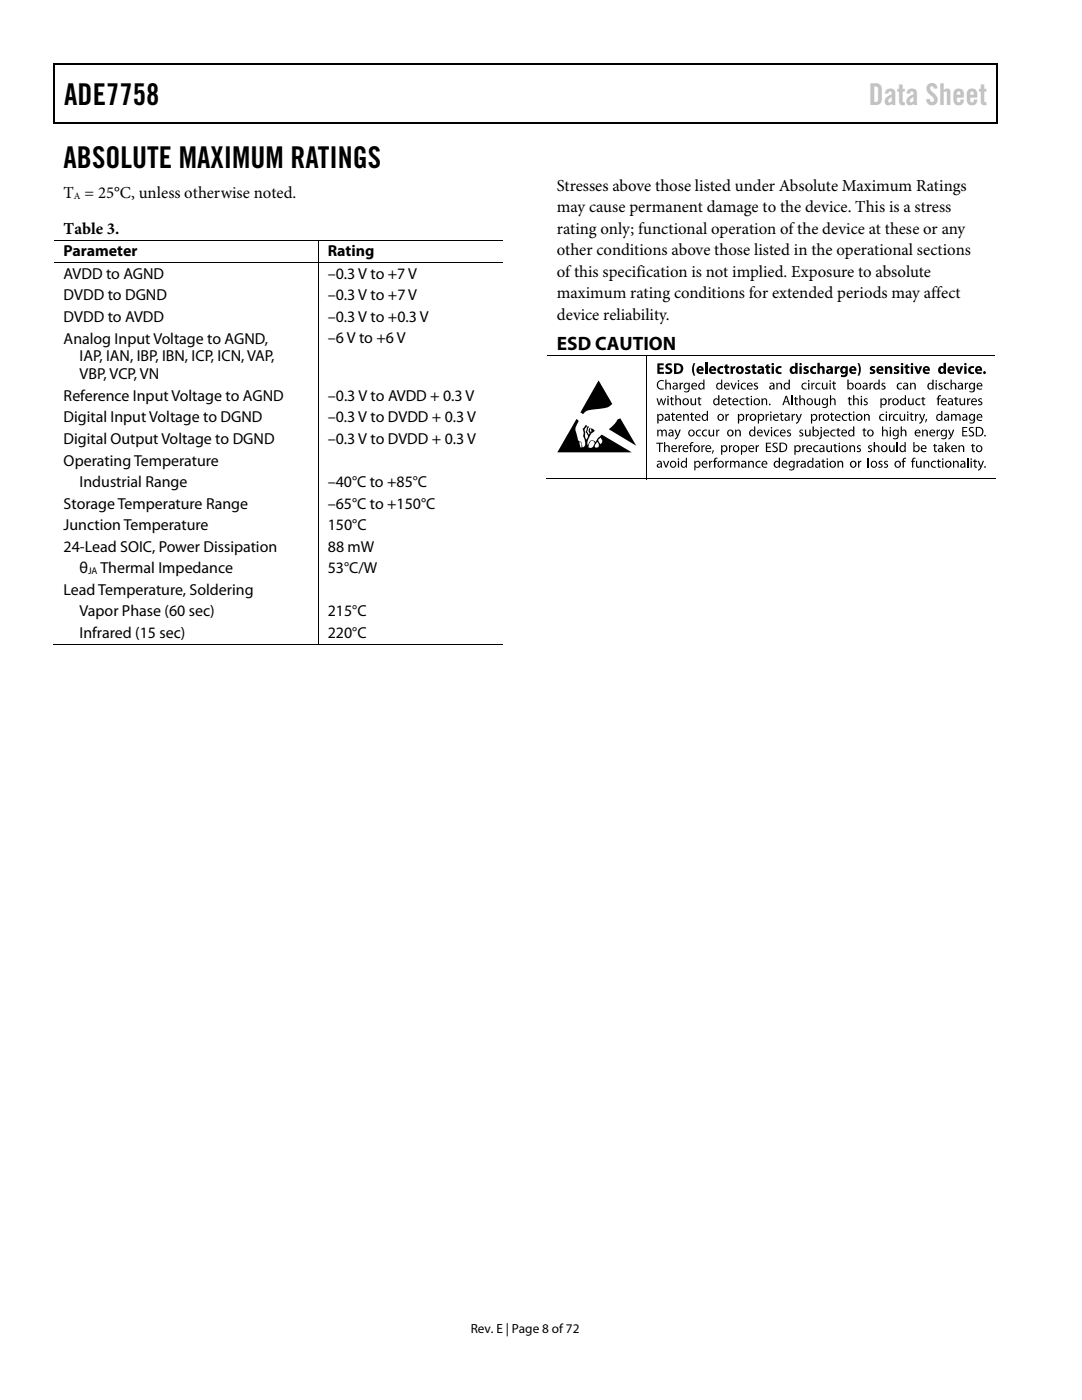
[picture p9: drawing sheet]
<svg xmlns="http://www.w3.org/2000/svg" width="216mm" height="279mm" viewBox="0 0 216 279" stroke-linecap="round" stroke-linejoin="round" font-family="sans-serif">
<defs><g id="words">
<g font-size="6">
<text x="12.8" y="21">ADE7758</text>
<text x="12.7" y="33.6">ABSOLUTE MAXIMUM RATINGS</text>
</g>
<text font-size="6" fill="#c0c0c0" x="173.3" y="21">Data Sheet</text>
<text font-size="3.9" x="111.1" y="69.9">ESD CAUTION</text>
<g font-size="3.3">
<text x="12.7" y="39.5">T = 25°C, unless otherwise noted.</text>
<text x="111.1" y="38.1">Stresses above those listed under Absolute Maximum Ratings</text>
<text x="12.7" y="46.6">Table 3.</text>
<text x="111.1" y="42.4">may cause permanent damage to the device. This is a stress</text>
<text x="111.1" y="46.7">rating only; functional operation of the device at these or any</text>
<text x="111.1" y="50.9">other conditions above those listed in the operational sections</text>
<text x="111.1" y="55.2">of this specification is not implied. Exposure to absolute</text>
<text x="111.1" y="59.5">maximum rating conditions for extended periods may affect</text>
<text x="111.1" y="63.8">device reliability.</text>
</g>
<g font-size="3.2">
<text x="12.7" y="51.2">Parameter</text>
<text x="65.4" y="51.2">Rating</text>
<text x="12.7" y="55.6">AVDD to AGND</text>
<text x="12.7" y="59.9">DVDD to DGND</text>
<text x="65.4" y="55.6">–0.3 V to +7 V</text>
<text x="65.4" y="59.9">–0.3 V to +7 V</text>
<text x="12.7" y="64.2">DVDD to AVDD</text>
<text x="65.4" y="64.2">–0.3 V to +0.3 V</text>
<text x="12.7" y="68.6">Analog Input Voltage to AGND,</text>
<text x="65.4" y="68.5">–6 V to +6 V</text>
<text x="15.9" y="72.1">IAP, IAN, IBP, IBN, ICP, ICN, VAP,</text>
<text x="15.9" y="75.7">VBP, VCP, VN</text>
<text x="12.7" y="80">Reference Input Voltage to AGND</text>
<text x="65.4" y="80">–0.3 V to AVDD + 0.3 V</text>
<text x="12.7" y="84.3">Digital Input Voltage to DGND</text>
<text x="12.7" y="88.6">Digital Output Voltage to DGND</text>
<text x="65.4" y="88.6">–0.3 V to DVDD + 0.3 V</text>
<text x="65.4" y="84.3">–0.3 V to DVDD + 0.3 V</text>
<text x="12.7" y="92.9">Operating Temperature</text>
<text x="12.7" y="101.5">Storage Temperature Range</text>
<text x="15.9" y="97.2">Industrial Range</text>
<text x="65.4" y="97.2">–40°C to +85°C</text>
<text x="65.4" y="101.5">–65°C to +150°C</text>
<text x="12.7" y="105.8">Junction Temperature</text>
<text x="65.4" y="105.8">150°C</text>
<text x="12.7" y="110.1">24-Lead SOIC, Power Dissipation</text>
<text x="65.4" y="110.1">88 mW</text>
<text x="12.7" y="118.7">Lead Temperature, Soldering</text>
<text x="15.9" y="114.4">θ</text>
<text x="20" y="114.4">Thermal Impedance</text>
<text x="65.4" y="114.4">53°C/W</text>
<text x="15.9" y="123">Vapor Phase (60 sec)</text>
<text x="65.4" y="123">215°C</text>
<text x="15.9" y="127.3">Infrared (15 sec)</text>
<text x="65.4" y="127.3">220°C</text>
</g>
<text font-size="2.6" x="93.9" y="266">Rev. E | Page 8 of 72</text>
<g font-size="1.9">
<text x="14.8" y="39.7">A</text>
<text x="17.6" y="114.6">JA</text>
</g>
</g></defs>
<g fill="#000">
<path d="M10.7 12.7h.2v1h-.2zM198.9 12.7h.2v1h-.2zM198.9 12.7h.2v.3h-.2zM133.2 24.4h.3v.3h-.3zM198.9 24.4h.2v.3h-.2zM131 79.5h.3l.2 1.1 .4-1.1h.2l.3 1.1 .3-1.1h.2l-.4 1.4h-.2l-.3-1.1-.4 1.1h-.2zM131.2 72.5h1.2v.4h-.8v.4h.8v.4h-.8v.5h.9v.4h-1.3zM131.3 76.1l.7-.3 .5 .1-.1 .2a.76 .76 0 0 0-1.1 .7 .76 .76 0 0 0 1.1 .7l.1 .2a.98 .98 0 0 1-1.3-.3 .98 .98 0 0 1 .1-1.3zM132.8 75.8h.2v.8l.3-.2h.3a1.49 1.49 0 0 1 .3 1.3h-.3v-.9a.33 .33 0 0 0-.4-.2 .33 .33 0 0 0-.2 .3v.8h-.2zM133 72.7l.5-.2 .6 .1-.1 .4h-.7l.1 .3a.72 .72 0 0 1 .7 .9 .72 .72 0 0 1-1 .4l-.4-.1 .1-.4 .5 .2 .4-.3-.4-.3a.62 .62 0 0 1-.5-.4 .62 .62 0 0 1 .2-.6zM133.9 79.3l.2-.1v.3h.4v.2h-.4v.9l.4 .1v.2h-.4l-.2-.3v-.9h-.2v-.2h.2zM134.7 78.9h.3v.8l.3-.2h.3a1.43 1.43 0 0 1 .3 1.4h-.3v-1l-.3-.2-.3 .3v.9h-.3z"/>
<path d="M135.6 76.4h.2v.3l.5-.3v.2h-.3l-.1 .3v.8h-.3zM138.4 72.5h.3a2.78 2.78 0 0 0 0 2.5h-.2a2.29 2.29 0 0 1-.1-2.5zM139.4 79.3l.2-.1v.3h.3v.2h-.3v.9l.3 .1v.2h-.3l-.2-.3v-.9h-.2zM140.7 72.4h.5v2.2h-.5zM143.3 73.3l.3-.2h.6h.1v.4a.44 .44 0 0 0-.7 .4 .44 .44 0 0 0 .7 .3v.4a.82 .82 0 0 1-1-.2 .82 .82 0 0 1 0-1.1zM144.7 72.8l.5-.1v.4h.3v.3h-.3v.8h.3v.4a.51 .51 0 0 1-.6 0 .51 .51 0 0 1-.2-.5v-.7h-.2v-.3h.2zM145.4 79.3l.2-.1v.3h.4v.2h-.4l.1 .9 .2 .1v.2h-.3l-.2-.3v-.9h-.2v-.2h.2zM145.8 73.1h.4v.3l.3-.3h.2v.4h-.3l-.1 .2v.9h-.5zM145.8 76.4h.2l.4 1.1 .3-1.1h.3l-.5 1.3h-.2zM148.8 73.2l.5-.2 .4 .2-.1 .3-.4-.1v.2a.56 .56 0 0 1 .6 .7 .56 .56 0 0 1-.9 .3l-.3-.1 .1-.3 .6 .1v-.2l-.2-.1a.47 .47 0 0 1-.4-.3 .47 .47 0 0 1 .1-.5zM148 76.6l.5-.2h.3v.2a.51 .51 0 0 0-.8 .5 .51 .51 0 0 0 .8 .4v.2a.71 .71 0 0 1-.9-.2 .71 .71 0 0 1 .1-.9zM148.9 79.3l.3-.1v.3h.3v.2h-.3v.9l.3 .1-.1 .2h-.3l-.1-.3-.1-.9h-.2v-.2h.2z"/>
<path d="M150.5 76.6l.4-.2 .3 .1v.1h-.5v.3h.2a.41 .41 0 0 1 .4 .4 .41 .41 0 0 1-.3 .4h-.6l.1-.2h.5v-.2l-.2-.1a.41 .41 0 0 1-.3-.6zM150.1 72.8l.5-.1v.4h.3v.3h-.3v.8h.3v.4a.51 .51 0 0 1-.5 0 .51 .51 0 0 1-.3-.5v-.7h-.2v-.3h.2zM151.9 79.5h.3v.2l.1-.1a.47 .47 0 0 1 .7 .1l.1 1.2h-.3l-.1-1.2a.35 .35 0 0 0-.5 .4v.8h-.2zM152.9 72.8l.5-.1v.4h.3v.3h-.3v.8h.3v.4a.5 .5 0 0 1-.6 0 .5 .5 0 0 1-.2-.5v-.7h-.2v-.3h.2zM154.9 76.4h.2v.2l.1-.1a.5 .5 0 0 1 .8 .1l.1 1.1h-.3v-.9l-.3-.2-.3 .2v.9h-.3zM154.9 73.3l.3-.2h.6h.2l-.1 .4a.45 .45 0 0 0-.7 .3 .45 .45 0 0 0 .7 .4l.1 .4a.82 .82 0 0 1-1.1-.2 .82 .82 0 0 1 0-1.1zM158.6 79.3l.3-.1v.3h.3v.2h-.3v.9l.3 .1v.2h-.4l-.1-.3-.1-.9h-.2v-.2h.2zM159.5 78.9h.2v.8l.3-.2h.4a1.5 1.5 0 0 1 .2 1.4h-.2v-1l-.3-.2-.4 .2v1h-.2zM160.5 73.2l.4-.2 .5 .2-.1 .3-.5-.1v.2a.56 .56 0 0 1 .6 .7 .56 .56 0 0 1-.8 .3l-.3-.1 .1-.3 .5 .1v-.2l-.2-.1a.47 .47 0 0 1-.4-.3 .47 .47 0 0 1 .2-.5zM160.1 76.6l.5-.2h.4l-.1 .2a.51 .51 0 0 0-.8 .5 .51 .51 0 0 0 .8 .4l.1 .2a.7 .7 0 0 1-1-.2 .7 .7 0 0 1 .1-.9zM161.9 76.4h.2v.3l.4-.3v.2h-.2l-.2 .3v.8h-.2zM161.8 73.3l.3-.2h.6h.2l-.1 .4a.45 .45 0 0 0-.7 .3 .45 .45 0 0 0 .7 .4l.1 .4a.82 .82 0 0 1-1.1-.2 .82 .82 0 0 1 0-1.1z"/>
<path d="M163.1 72.4h.5v.9a.55 .55 0 0 1 .6-.2 .55 .55 0 0 1 .3 .6v.9h-.4v-1l-.2-.2-.3 .3v.9h-.5zM162.9 76.6l.5-.2h.3v.2a.5 .5 0 0 0-.8 .5 .5 .5 0 0 0 .8 .4v.2a.7 .7 0 0 1-.9-.2 .7 .7 0 0 1 .1-.9zM164 76.4h.2l.1 1 .2 .2 .4-.3v-.9h.2v1.3h-.2v-.2l-.1 .1a.46 .46 0 0 1-.7-.1zM165.6 78.9h.2v.8l.3-.2h.4a1.56 1.56 0 0 1 .2 1.4h-.2v-1a.33 .33 0 0 0-.4-.2 .33 .33 0 0 0-.3 .4v.8h-.2zM166 76.4h.2v-.2l.3-.1v.3h.3v.2h-.3v.9l.3 .1v.1h-.5l-.1-1.1h-.2zM166.6 73.1h.4v.3l.2-.3h.3v.4h-.3l-.2 .3v.8h-.4zM169.4 79.3l.2-.1v.3h.4v.2h-.4v.9l.3 .1v.2h-.3l-.2-.3v-.9h-.2zM170.2 78.9h.3v.8l.3-.2h.3a1.53 1.53 0 0 1 .3 1.4h-.3v-1l-.3-.2-.3 .2v1h-.3zM171.1 72.5h.3a2.29 2.29 0 0 1 0 2.5h-.3a2.78 2.78 0 0 0 0-2.5zM173.5 76.4h.2v.3l.5-.3v.2h-.3l-.1 .3-.1 .8h-.2zM173.7 73.2l.5-.2 .4 .2-.1 .3-.5-.1v.2a.54 .54 0 0 1 .7 .6 .54 .54 0 0 1-.7 .5l-.5-.2 .1-.3 .4 .1 .2-.1-.5-.3a.43 .43 0 0 1 0-.7zM175.9 76.6l.4-.2 .4 .1-.1 .1h-.4v.3h.2a.41 .41 0 0 1 .3 .4 .41 .41 0 0 1-.2 .4h-.6v-.2h.5v-.2l-.2-.1a.41 .41 0 0 1-.3-.6z"/>
<path d="M176.6 73.1h.4v.2l.1-.1a.56 .56 0 0 1 .7-.1 .56 .56 0 0 1 .2 .6v.9h-.5v-1l-.2-.2-.2 .3v.9h-.5zM177.2 79.5h.2l.1 .3 .4-.3v.2l-.2 .1-.2 .3v.8h-.3zM178.5 73.2l.5-.2 .4 .2-.1 .3-.5-.1 .1 .2a.54 .54 0 0 1 .6 .6 .54 .54 0 0 1-.7 .5l-.5-.2 .1-.3 .4 .1 .2-.1-.5-.3a.43 .43 0 0 1 0-.7zM179.1 76.6l.6-.2h.3l-.1 .2a.5 .5 0 0 0-.7 .5 .5 .5 0 0 0 .7 .4l.1 .2a.7 .7 0 0 1-.9-.2 .7 .7 0 0 1 0-.9zM180.7 72.8l.4-.1v.4h.4v.3h-.4l.1 .8h.3v.4a.5 .5 0 0 1-.6 0 .5 .5 0 0 1-.2-.5v-.7h-.2v-.3h.2zM181.6 76.4h.2v.2l.1-.1a.49 .49 0 0 1 .7 .1l.1 1.1h-.2v-.9l-.3-.2-.4 .3v.8h-.2zM182.4 73.1h.5l.3 1.1 .3-1.1h.5l-.5 1.5h-.5zM184 79.3l.3-.1v.3h.3v.2h-.3v.9l.3 .1v.2h-.4l-.1-.3-.1-.9h-.2v-.2h.2zM187.3 76.6l.4-.2 .4 .1-.1 .1h-.4v.3h.2a.42 .42 0 0 1 .3 .4 .42 .42 0 0 1-.2 .4h-.7l.1-.2h.5v-.2l-.2-.1a.41 .41 0 0 1-.3-.6zM188.5 76.6l.5-.2h.4l-.1 .2a.5 .5 0 0 0-.7 .5 .5 .5 0 0 0 .7 .4l.1 .2a.71 .71 0 0 1-1-.2 .71 .71 0 0 1 .1-.9zM189.7 75.8h.2v.8a.5 .5 0 0 1 .8 0l.1 1.1h-.3v-.9l-.3-.2-.3 .3v.8h-.2zM190.6 79.3l.3-.1v.3h.3v.2h-.3v.9l.3 .1v.2h-.4l-.2-.3v-.9h-.2v-.2h.2z"/>
<path d="M190.6 73.1h.5l.3 1.1 .3-1.1h.5l-.6 1.5h-.4zM192.5 76.4h.2v.3l.5-.3v.2h-.3l-.1 .3v.8h-.3zM193 79.5h.2v.3l.4-.3v.2l-.2 .1-.2 .3v.8h-.2zM193.4 73.3l.2-.2h.6h.2l-.1 .4a.44 .44 0 0 0-.6 .3 .44 .44 0 0 0 .6 .4l.1 .4a.82 .82 0 0 1-1.1-.2 .82 .82 0 0 1 .1-1.1zM119.4 76l2.8 4.6-.3 .2a3.8 3.8 0 0 1-2.7 .8l-.7 .1a2.2 2.2 0 0 0-2.1 1l-.6-.4zM123.1 83.8l.7-.3 3.1 5.5-5.4-3.3 1.1-1.1zM131.1 85.7h.3v.3a.47 .47 0 0 1 .8 0l.4-.3 .4 .2 .1 1.2h-.3v-1l-.3-.2-.3 .3v.9h-.2l-.1-1-.2-.2-.3 .2v1h-.3zM131 88.3h1.3v.3h-.6v1.6h-.2v-1.6h-.5zM132.5 88.2h.2v.9a.5 .5 0 0 1 .9 0v1.1h-.2v-1l-.3-.2-.4 .3v.9h-.2zM132.3 92h.2l.4 1.1 .4-1.1h.3l-.6 1.3h-.2zM134.1 82.4l.2-.1v.3h.4v.2h-.4l.1 .9 .3 .1-.1 .2h-.3l-.2-.2v-1h-.2v-.2h.2zM134.6 85.7h.3l.3 1.1 .4-1.1h.2l-.2 .6a2.25 2.25 0 0 1-.9 1.4v-.2l.4-.5z"/>
<path d="M135.4 88.9h.2v.2l.5-.3v.3h-.3l-.1 .3v.8h-.3zM136.3 82.6h.2v.3l.1-.2a.48 .48 0 0 1 .8 .1l.1 1.2h-.3v-1l-.3-.2-.3 .3-.1 .9h-.2zM137.8 88.3l.6-.1-.1 .3-.3 .1-.1 .3h.4v.1h-.4v1.2h-.2v-1.2h-.2v-.1h.2zM137.9 82.4l.2-.1v.3h.4v.2h-.4l.1 .9 .3 .1v.2h-.4l-.2-.2v-1h-.2v-.2h.2zM137.8 79.5h.2l.1 1 .2 .2 .3-.2 .1-1h.2v1.4h-.2v-.3l-.1 .1a.45 .45 0 0 1-.8 0zM139 85.9l.6-.2 .3 .1-.1 .2a.51 .51 0 0 0-.7 .4 .51 .51 0 0 0 .7 .5l.1 .1a.7 .7 0 0 1-1-.1 .7 .7 0 0 1 .1-1zM139.9 88.9h.2l.1 .2 .4-.3v.3h-.2l-.2 .3v.8h-.2zM140.2 85.9l.6-.2 .3 .1v.2a.51 .51 0 0 0-.8 .4 .51 .51 0 0 0 .8 .5v.1a.71 .71 0 0 1-.9-.1 .71 .71 0 0 1 0-1zM141.5 92h.2v.3l.4-.4v.3h-.2l-.2 .3v.8h-.2zM142.2 89.9h.3l-.3 .6-.2 .1zM142.6 91.5l.6-.1v.2h-.4v.1l-.1 .3h.3v.2h-.3v1.1h-.2v-1.1h-.2v-.2h.2zM141.4 85.7h.2l.1 1 .2 .2 .3-.2 .1-1h.2v1.4h-.2v-.2l-.1 .1a.48 .48 0 0 1-.8-.1z"/>
<path d="M142.9 85.7h.2v.3l.5-.3v.3h-.3l-.1 .3v.8h-.3zM144.7 92h.2l.1 .3 .2-.3 .2-.1v.3h-.2l-.2 .3v.8h-.3zM144.7 82.6h.2l.1 .3 .4-.3v.2l-.2 .1-.2 .3v.8h-.2zM145.4 88.9h.2l.1 .2 .4-.3v.3h-.2l-.2 .3v.8h-.2zM145.6 92h.3v.2l.2-.2h.4l.2 .2 .3-.2h.3l.3 .5v.8h-.3v-1l-.3-.1-.3 .2v.9h-.2v-1a.3 .3 0 0 0-.4-.1 .3 .3 0 0 0-.2 .3v.8h-.2zM146.7 85.7h.2v.3l.1-.1a.51 .51 0 0 1 .7 0l.1 1.2h-.2l-.1-1-.2-.2-.4 .3v.9h-.2zM147.7 79.7l.5-.2h.4l-.1 .2a.5 .5 0 0 0-.7 .5 .5 .5 0 0 0 .7 .4l.1 .2a.7 .7 0 0 1-1-.2 .7 .7 0 0 1 .1-.9zM148.8 82.6h.2v.3l.2-.3h.3v.2l-.3 .1-.1 .3v.8h-.3zM149.3 92h.2v.2l.1-.1a.47 .47 0 0 1 .8 .1v1.1h-.2v-.7a.34 .34 0 0 0-.3-.4 .34 .34 0 0 0-.4 .3v.8h-.2zM150.8 88.9h.2v.2l.4-.3v.3h-.2l-.2 .3v.8h-.2zM150.9 92.2l.5-.3 .4 .1-.1 .2a.5 .5 0 0 0-.7 .5 .5 .5 0 0 0 .7 .4l.1 .2a.7 .7 0 0 1-1-.2 .7 .7 0 0 1 .1-.9zM152.4 85.7h.2l.4 1.1 .4-1.1h.2l-.5 1.4h-.3z"/>
<path d="M152.8 82.6h.2v.3l.4-.3v.2l-.2 .1-.2 .2v.9h-.2zM153.5 80.6h.2v.2h-.2zM152.8 88.3h1v.2h-.7v.6h.7v.2h-.7v.7h.8v.2h-1.1zM154.2 88.6a.82 .82 0 0 1 1-.2l-.1 .2-.2-.1a.4 .4 0 0 0-.5 .3l.1 .2a.64 .64 0 0 1 .7 .9 .64 .64 0 0 1-1.1 .2l.1-.2a.41 .41 0 0 0 .5 .1 .41 .41 0 0 0 .1-.5l-.2-.1a.55 .55 0 0 1-.4-.8zM154.6 85.9l.5-.2 .3 .1v.2a.5 .5 0 0 0-.8 .4 .5 .5 0 0 0 .8 .5v.1a.71 .71 0 0 1-.9-.1 .71 .71 0 0 1 .1-1zM155.6 82.6h.2v-.2l.2-.1v.3h.4v.2h-.4l.1 .9 .2 .1v.2l-.4-.1-.1-1.1h-.2zM157.1 85.9l.4-.2 .3 .1v.2l-.5-.1v.3a.47 .47 0 0 1 .6 .6 .47 .47 0 0 1-.7 .3l-.2-.1 .1-.2 .3 .1 .2-.2-.2-.2a.41 .41 0 0 1-.3-.6zM157.9 78.9h.3v2h-.3zM158 82.6h.2v.3l.4-.3v.2l-.2 .1-.2 .2v.9h-.2zM158.9 92h.3v.3l.2-.3 .2-.1v.3h-.2l-.2 .4v.7h-.3zM158.8 82.6h.2l.4 1.1 .3-1.1h.3l-.2 .6a2.12 2.12 0 0 1-.9 1.4l-.1-.2a.44 .44 0 0 0 .5-.5zM159.5 85.9l.4-.2 .4 .1-.1 .2-.4-.1v.3l.2 .1a.41 .41 0 0 1 .3 .3 .41 .41 0 0 1-.2 .5l-.7-.1 .1-.2 .5 .1v-.3l-.2-.1a.41 .41 0 0 1-.3-.6z"/>
<path d="M160.1 88.9h.2v.2l.4-.3v.3h-.2l-.2 .3v.8h-.2zM160.6 85.7h.3v1l.3 .2 .3-.3v-.9h.3v1.4h-.3v-.2l-.1 .1a.48 .48 0 0 1-.7-.1zM162.4 89l.6-.2 .3 .1-.1 .2a.51 .51 0 0 0-.7 .5 .51 .51 0 0 0 .8 .4v.1a.71 .71 0 0 1-.9-.1 .71 .71 0 0 1 0-1zM163.4 82.6h.2v.3l.4-.3v.2l-.2 .1-.2 .2v.9h-.2zM162.5 79.5h.3v1l.3 .2 .3-.3v-.9h.2l.1 1.4h-.3v-.3l-.1 .1a.45 .45 0 0 1-.7 0zM164.1 91.7h.2v.3h.4v.2h-.4l.1 .9 .3 .1-.1 .2-.3-.1-.2-.2v-.9h-.2v-.2h.2zM164.9 88.9h.2l.1 .9 .2 .2 .4-.2v-.9h.2v1.3h-.2v-.2l-.1 .1a.45 .45 0 0 1-.7-.1zM165.8 82.4l.3-.1v.3h.3v.2h-.3v.9l.3 .1v.2h-.4l-.2-.2v-1h-.2v-.2h.2zM165.9 85.9l.5-.2 .3 .1v.2a.51 .51 0 0 0-.8 .4 .51 .51 0 0 0 .8 .5v.1a.71 .71 0 0 1-.9-.1 .71 .71 0 0 1 .1-1zM166.5 88.6h.2v.3h.4v.1h-.4l.1 1h.2v.2h-.3l-.2-.2v-1h-.2zM167.1 92h.2v.2l.1-.1a.47 .47 0 0 1 .8 .1l.1 1.1h-.3v-.9l-.3-.2-.3 .3v.8h-.3zM167.1 85.5l.2-.1v.3h.4v.2h-.4l.1 .9 .3 .1-.1 .2h-.3l-.2-.2v-1h-.2v-.2h.2z"/>
<path d="M168.2 82.8l.5-.2 .3 .1v.2a.51 .51 0 0 0-.8 .4 .51 .51 0 0 0 .8 .5v.1a.71 .71 0 0 1-.9-.2 .71 .71 0 0 1 .1-.9zM169.5 88.9h.2v.2l.1-.1a.47 .47 0 0 1 .7 .1l.1 1.1h-.2l-.1-1.1a.34 .34 0 0 0-.5 .3v.8h-.3zM169.4 82.4l.2-.1v.3h.4v.2h-.4v.7l.1 .2 .2 .1v.2h-.3l-.2-.2v-1h-.2v-.2h.2zM171 89l.4-.2 .3 .1v.2h-.4v.2a.47 .47 0 0 1 .5 .6 .47 .47 0 0 1-.7 .3l-.2-.1 .1-.1h.3l.3-.1-.3-.3a.4 .4 0 0 1-.3-.6zM171.2 92h.2v.3l.2-.3 .3-.1v.3h-.3l-.1 .3-.1 .8h-.2zM172.4 79.7l.4-.2 .3 .1v.1h-.5v.3l.2 .1a.41 .41 0 0 1 .4 .3 .41 .41 0 0 1-.3 .4h-.6l.1-.2h.5v-.2l-.2-.1a.41 .41 0 0 1-.3-.6zM172.4 82.6h.2v.3l.1-.2a.48 .48 0 0 1 .8 .1v1.2h-.2v-1l-.3-.2-.4 .3v.9h-.2zM172.3 85.5l.2-.1v.3h.4v.2h-.4l.1 .9 .2 .1v.2h-.3l-.2-.2v-1h-.2v-.2h.2zM173.2 91.4h.2v1.9h-.2zM173.3 89l.4-.2 .3 .1-.1 .2h-.4v.2a.47 .47 0 0 1 .5 .6 .47 .47 0 0 1-.7 .3l-.1-.1v-.1h.3l.3-.1-.2-.3a.4 .4 0 0 1-.3-.6zM174.3 88.2h.3v.9l.3-.2h.3a1.56 1.56 0 0 1 .3 1.3h-.3v-1l-.3-.2-.3 .3v.9h-.3zM175.3 92.2l.4-.3 .4 .1-.1 .2h-.4v.3a.48 .48 0 0 1 .5 .5 .48 .48 0 0 1-.7 .3h-.2l.1-.2a.38 .38 0 0 0 .6-.1l-.6-.5z"/>
<path d="M176 85.1h.2v.9a.51 .51 0 0 1 .9-.1v1.2h-.2v-1l-.3-.2-.3 .3-.1 .9h-.2zM176.4 92.2l.4-.3 .4 .1-.1 .2h-.4v.3h.2a.41 .41 0 0 1 .3 .4 .41 .41 0 0 1-.2 .4h-.5h-.2l.1-.2a.38 .38 0 0 0 .6-.1l-.6-.5zM175.6 82.8l.5-.2 .3 .1v.2a.5 .5 0 0 0-.7 .4 .5 .5 0 0 0 .7 .5v.1a.7 .7 0 0 1-.9-.2 .7 .7 0 0 1 .1-.9zM177.4 82.6h.2v.3l.2-.3h.3v.2l-.3 .1-.2 .2v.9h-.2zM177.4 88.9h.2l.1 .9 .2 .2 .4-.2v-.9h.2v1.3h-.2v-.2l-.1 .1a.46 .46 0 0 1-.7-.1zM178.9 88.2h.3v2h-.3zM178.4 82.8l.5-.2 .3 .1v.2a.51 .51 0 0 0-.8 .4 .51 .51 0 0 0 .8 .5v.1a.71 .71 0 0 1-.9-.2 .71 .71 0 0 1 .1-.9zM179.7 85.1h.3v.9l.3-.3 .3 .1a1.42 1.42 0 0 1 .3 1.3h-.3v-1l-.3-.2-.3 .3v.9h-.3zM180.3 91.5l.5-.1v.2h-.3l-.1 .1v.3h.3v.2h-.3v1.1h-.3v-1.1h-.2v-.2h.2zM179.5 82.6h.2l.1 1a.33 .33 0 0 0 .3 .2 .33 .33 0 0 0 .3-.4v-.8h.2v1.4h-.2v-.2l-.1 .1a.47 .47 0 0 1-.7-.1zM181.7 82.4l.2-.1v.3h.4v.2h-.4l.1 .9 .3 .1v.2h-.4l-.2-.2v-1h-.2zM182.1 91.5l.6-.1-.1 .2h-.3l-.1 .1v.3h.3v.2h-.3v1.1h-.2v-1.1h-.2v-.2h.2z"/>
<path d="M181.2 79.5h.2l.1 1 .2 .2 .4-.3v-.9h.2v1.4h-.2v-.3l-.1 .1a.45 .45 0 0 1-.7 0zM182.6 82.6h.2v.3l.4-.3v.2l-.2 .1-.2 .2v.9h-.2zM183.4 82.6h.2l.4 1.1 .4-1.1h.2l-.2 .6a2.12 2.12 0 0 1-.9 1.4l-.1-.2a.44 .44 0 0 0 .5-.5zM182.8 79.7l.5-.2h.4l-.1 .2a.51 .51 0 0 0-.7 .5 .51 .51 0 0 0 .7 .4l.1 .2a.7 .7 0 0 1-1-.2 .7 .7 0 0 1 .1-.9zM182.8 92h.2v.9l.3 .3 .3-.3v-.9h.3v1.3h-.2v-.2l-.1 .1a.45 .45 0 0 1-.8-.1zM184 85.7h.2v.3l.1-.1a.5 .5 0 0 1 .8 0v1.2h-.2l-.1-1-.2-.2-.4 .3v.9h-.2zM184.3 92h.2v.2l.1-.1a.47 .47 0 0 1 .7 .1l.1 1.1h-.2v-.9l-.3-.2-.4 .2v.9h-.2zM184.7 83.7l.3-.1-.3 .7h-.1zM186.4 88.6h.2v.3h.4v.1h-.4l.1 1h.2l.1 .2h-.4l-.2-.2v-1h-.2zM185.9 92.2l.5-.3 .4 .1-.1 .2a.51 .51 0 0 0-.8 .5 .51 .51 0 0 0 .8 .4l.1 .2a.71 .71 0 0 1-1-.2 .71 .71 0 0 1 .1-.9zM186.9 85.7h.2v.3l.5-.3v.3h-.3l-.1 .3-.1 .8h-.2zM187.2 79l.6-.1-.1 .2h-.3v.2l-.1 .2h.4v.2h-.4v1.2h-.2v-1.2h-.2v-.2h.2z"/>
<path d="M187.1 91.7h.3v.3h.3v.2h-.3v.9l.3 .1v.1h-.3l-.2-.2-.1-.9h-.2v-.2h.2zM188.6 88.2h.2v1.3l.5-.6h.3l-.5 .5 .6 .8h-.3l-.4-.6-.2 .6h-.2zM189.1 85.7h.3l.4 1.1 .4-1.1h.2l-.2 .6a2.13 2.13 0 0 1-.9 1.4l-.1-.2 .5-.5zM189.8 82.6h.2v.2a.46 .46 0 0 1 .4-.2 .46 .46 0 0 1 .4 .3l.4-.3 .4 .2 .1 1.2h-.2l-.1-1-.2-.2-.3 .3v.9h-.3v-1l-.3-.2-.3 .3v.9h-.2zM190.2 92h.2v.2l.1-.1a.47 .47 0 0 1 .7 .1l.1 1.1h-.2l-.1-.9-.3-.2-.3 .2v.9h-.2zM191.2 88.9h.3v.2l.1-.1a.51 .51 0 0 1 .7 .1l.1 1.1h-.2l-.1-1-.3-.2-.3 .3v.9h-.2zM191.5 79.5h.2v1l.3 .2 .3-.3v-.9h.3v1.4h-.2v-.3l-.1 .1a.45 .45 0 0 1-.8 0zM192 85.2h1v.2h-.8v.6h.8v.2h-.8v.7h.8v.2h-1zM193 91.4h.3v1.9h-.3zM193.4 85.4a.74 .74 0 0 1 .9-.1l-.1 .2-.3-.1-.3 .1 .1 .4a.64 .64 0 0 1 .6 .9 .64 .64 0 0 1-1 .2v-.2a.39 .39 0 0 0 .7 0 .39 .39 0 0 0-.2-.6 .54 .54 0 0 1-.4-.8zM194 88.6h.2v.3h.4v.1h-.4v1h.3v.2h-.3l-.2-.2v-1h-.2v-.1h.2zM194.2 92h.2v-.3h.2v.3h.4v.2h-.4l.1 .9 .2 .1v.1h-.4l-.1-1.1h-.2z"/>
<path d="M195.2 79.7l.4-.2 .4 .1-.1 .1h-.4v.3a.48 .48 0 0 1 .5 .5 .48 .48 0 0 1-.7 .4l-.2-.1 .1-.2 .3 .1 .3-.2-.6-.5zM195.1 92h.2l.4 1.1 .4-1.1h.2l-.2 .5a2.17 2.17 0 0 1-.9 1.5v-.3l.4-.4z"/>
<path d="M133.2 79h.2v.2h-.2zM133.2 79.5h.2v1.4h-.2z"/>
<path d="M134.5 72.6a1.51 1.51 0 0 1 1.8 .6 1.24 1.24 0 0 1-.4 1.2 1.24 1.24 0 0 1-1.3 .2h-.1zM135 72.9v1.4a.72 .72 0 0 0 .8-.7 .72 .72 0 0 0-.8-.7z"/>
<path d="M134.3 76.5l.1-.1a.57 .57 0 0 1 .8 .5v.8h-.2v-.1l-.2 .1h-.4a.41 .41 0 0 1 0-.7l.6-.1v-.2a.42 .42 0 0 0-.7-.1zM134.5 77.2v.3h.3l.2-.1v-.4z"/>
<path d="M136.6 76.6l.4-.2 .4 .2v-.2h.2v.4a1.37 1.37 0 0 1-.3 1.5h-.7l-.1-.1 .1-.2a.5 .5 0 0 0 .6 .1 .5 .5 0 0 0 .2-.6 .63 .63 0 0 1-.9 0 .63 .63 0 0 1 .1-.9zM136.8 76.6a.49 .49 0 0 0-.2 .6 .49 .49 0 0 0 .6 .3 .49 .49 0 0 0 .2-.6 .49 .49 0 0 0-.6-.3z"/>
<path d="M138.1 76.6a.57 .57 0 0 1 .7-.2 .57 .57 0 0 1 .3 .7h-.9l.2 .4h.6v.2a.72 .72 0 0 1-.9-.2 .72 .72 0 0 1 0-.9zM138.3 76.6l-.1 .3h.7l-.2-.3z"/>
<path d="M139.2 73.3a.72 .72 0 0 1 .9-.2 .72 .72 0 0 1 .3 .9h-1a.51 .51 0 0 0 .9 .2v.3a.84 .84 0 0 1-1.1-.1 .84 .84 0 0 1 0-1.1zM139.5 73.4l-.1 .3h.6l-.1-.3z"/>
<path d="M139.5 76.6l.4-.2 .4 .2v-.8h.3v1.9h-.2v-.2a.61 .61 0 0 1-.9 .1 .61 .61 0 0 1-.1-.8zM139.8 76.6a.57 .57 0 0 0 .2 1 .49 .49 0 0 0 .3-.6 .49 .49 0 0 0-.5-.4z"/>
<path d="M141.6 73.3a.72 .72 0 0 1 1-.2 .72 .72 0 0 1 .3 .9h-1l.2 .3 .7-.1v.3a.84 .84 0 0 1-1.1-.1 .84 .84 0 0 1-.1-1.1zM142 73.4l-.1 .3h.6l-.1-.3z"/>
<path d="M142.5 79.7l.4-.2 .4 .2v-.8h.3v2h-.3v-.3a.61 .61 0 0 1-.8 .2 .61 .61 0 0 1-.2-.9zM142.7 79.7a.5 .5 0 0 0-.2 .6 .5 .5 0 0 0 .6 .4l.2-.3a.48 .48 0 0 0-.1-.5 .48 .48 0 0 0-.5-.2z"/>
<path d="M143.1 76.6l.4-.2 .4 .2v-.8h.2v1.9h-.2v-.2a.61 .61 0 0 1-.8 .1 .61 .61 0 0 1-.2-.8zM143.3 76.6a.57 .57 0 0 0 .2 1 .49 .49 0 0 0 .4-.6 .49 .49 0 0 0-.6-.4z"/>
<path d="M144.6 76.6a.58 .58 0 0 1 .7-.2 .58 .58 0 0 1 .3 .7h-.9a.51 .51 0 0 0 .3 .5 .51 .51 0 0 0 .5-.1v.2a.72 .72 0 0 1-.9-.2 .72 .72 0 0 1 0-.9zM144.8 76.6l-.1 .3h.7l-.1-.3z"/>
<path d="M147.2 75.9h.3v.2h-.3zM147.2 76.4h.3v1.3h-.3z"/>
<path d="M146.8 73.8a.85 .85 0 0 1 1.7 0 .85 .85 0 0 1-1.7 0zM147.5 73.5l-.1 .1a.48 .48 0 0 0 .2 .7 .43 .43 0 0 0 .3-.5 .43 .43 0 0 0-.4-.3z"/>
<path d="M149.2 76.6a.58 .58 0 0 1 .7-.2 .58 .58 0 0 1 .3 .7h-1a.52 .52 0 0 0 .9 .4v.2a.72 .72 0 0 1-.9-.2 .72 .72 0 0 1 0-.9zM149.4 76.6l-.2 .3h.8l-.2-.3z"/>
<path d="M149.8 79.1a.15 .15 0 0 1 .3 0 .15 .15 0 0 1-.3 0zM149.8 79.5h.3v1.4h-.3z"/>
<path d="M151.2 73.2l.4-.1a.66 .66 0 0 1 .9 .6v.9h-.4v-.1a.51 .51 0 0 1-.9-.1 .51 .51 0 0 1 .4-.8l.4-.1-.3-.1-.4 .1zM151.6 74v.3h.3l.1-.4z"/>
<path d="M154 72.7a.25 .25 0 0 1 .5 0 .25 .25 0 0 1-.5 0zM154 73.1h.4v1.5h-.4z"/>
<path d="M153.6 76.5l.4-.1 .5 .2 .1 1.1h-.3v-.1a.43 .43 0 0 1-.6 .1 .43 .43 0 0 1 0-.7l.6-.1v-.2a.41 .41 0 0 0-.7-.1zM153.8 77.2v.3h.4l.1-.2v-.3z"/>
<path d="M156.5 76.6l.5-.2 .4 .2v-.8h.2v1.9h-.2v-.2a.61 .61 0 0 1-.9 .1 .61 .61 0 0 1-.1-.8zM156.8 76.6a.55 .55 0 0 0 .2 1 .49 .49 0 0 0 .4-.6 .49 .49 0 0 0-.6-.4z"/>
<path d="M157.8 73.3l.5-.3 .4 .2v-.8h.5v2.2h-.5v-.2a.7 .7 0 0 1-1 .1 .7 .7 0 0 1-.1-1zM158.2 73.5l-.1 .1a.46 .46 0 0 0 .3 .7 .41 .41 0 0 0 .3-.5 .41 .41 0 0 0-.5-.3z"/>
<path d="M159.6 72.5h.3v.3h-.3zM159.5 73.1h.5v1.5h-.5z"/>
<path d="M161.2 75.9h.3v.2h-.3zM161.2 76.4h.3v1.3h-.3z"/>
<path d="M165.5 76a.16 .16 0 0 1 .3 0 .16 .16 0 0 1-.3 0zM165.5 76.4h.3v1.3h-.3z"/>
<path d="M164.9 73.2l.4-.1a.67 .67 0 0 1 .9 .6v.9h-.4v-.1a.51 .51 0 0 1-.8 0 .51 .51 0 0 1 .1-.8l.6-.2-.3-.1-.4 .1zM165.3 74v.3h.2l.2-.4z"/>
<path d="M169.1 75.8h.2v.8a.61 .61 0 0 1 .9-.1 .61 .61 0 0 1 .1 .9 .55 .55 0 0 1-.5 .4 .55 .55 0 0 1-.5-.3v.2h-.2zM169.4 76.7a.5 .5 0 0 0 0 .6 .5 .5 0 0 0 .5 .2 .55 .55 0 0 0-.2-.9z"/>
<path d="M167.8 73.3a.58 .58 0 0 1 1 0v-.2h.4v.5a1.74 1.74 0 0 1-.3 1.5l-.4 .2-.6-.1-.1-.1 .1-.3a.48 .48 0 0 0 .5 .1 .48 .48 0 0 0 .3-.5 .68 .68 0 0 1-.9 0 .68 .68 0 0 1-.1-.9zM168.3 73.5l-.2 .1a.45 .45 0 0 0 .3 .7 .41 .41 0 0 0 .3-.5 .41 .41 0 0 0-.4-.3z"/>
<path d="M169.6 73.3a.72 .72 0 0 1 .9-.2 .72 .72 0 0 1 .4 .9h-1a.51 .51 0 0 0 .8 .2l.1 .3a.83 .83 0 0 1-1.1-.1 .83 .83 0 0 1-.1-1.1zM170 73.4l-.1 .3h.6l-.1-.3z"/>
<path d="M170.5 77.1a.7 .7 0 0 1 1.4 0 .7 .7 0 0 1-1.4 0zM170.7 77.1a.5 .5 0 0 0 1 0 .5 .5 0 0 0-1 0z"/>
<path d="M171.8 79h.2v.2h-.2zM171.7 79.5h.3v1.4h-.3z"/>
<path d="M172.2 76.5l.4-.1 .5 .2v1.1h-.2v-.1a.43 .43 0 0 1-.7 .1 .43 .43 0 0 1 .1-.7l.6-.1-.1-.2a.4 .4 0 0 0-.6-.1zM172.4 77.2v.3h.3l.2-.1v-.4z"/>
<path d="M175 73.3a.71 .71 0 0 1 1-.2 .71 .71 0 0 1 .3 .9h-1a.53 .53 0 0 0 .8 .2l.1 .3a.84 .84 0 0 1-1.1-.1 .84 .84 0 0 1-.1-1.1zM175.4 73.4l-.1 .3h.6l-.1-.3z"/>
<path d="M174.5 76.6l.4-.2 .4 .2v-.8h.2l.1 1.9h-.3v-.2a.64 .64 0 0 1-1 0 .64 .64 0 0 1 .2-.9zM174.7 76.6a.57 .57 0 0 0 .2 1 .49 .49 0 0 0 .4-.6 .49 .49 0 0 0-.6-.4z"/>
<path d="M175.7 79.5h.2v.2a.62 .62 0 0 1 .9-.1 .62 .62 0 0 1 .1 .9 .54 .54 0 0 1-.4 .4 .54 .54 0 0 1-.6-.2v.7h-.2zM176 79.8a.44 .44 0 0 0 0 .7 .44 .44 0 0 0 .6-.1 .49 .49 0 0 0 0-.5 .49 .49 0 0 0-.5-.2z"/>
<path d="M179.8 72.5h.4v.3h-.4zM179.7 73.1h.5v1.5h-.5z"/>
<path d="M179.7 79.7l.4-.2 .5 .2v-.8h.2v2h-.2v-.3a.61 .61 0 0 1-.9 .2 .61 .61 0 0 1-.1-.9zM180 79.7a.5 .5 0 0 0-.2 .6 .5 .5 0 0 0 .5 .4 .5 .5 0 0 0 .2-.7 .5 .5 0 0 0-.5-.3z"/>
<path d="M180.3 76.5l.4-.1 .5 .2v1.1h-.2v-.1a.43 .43 0 0 1-.7 .1 .43 .43 0 0 1 .1-.7l.6-.1-.1-.2-.2-.2-.4 .1zM180.5 77.2v.3h.3l.2-.2v-.3z"/>
<path d="M181.8 72.5h.4v.3h-.4zM181.7 73.1h.5v1.5h-.5z"/>
<path d="M184.3 73.3a.72 .72 0 0 1 .9-.2 .72 .72 0 0 1 .3 .9h-.9a.52 .52 0 0 0 .8 .2l.1 .3a.84 .84 0 0 1-1.2-.1 .84 .84 0 0 1 0-1.1zM184.7 73.4l-.1 .3h.5l-.1-.3z"/>
<path d="M185.2 76.6l.4-.2 .4 .2v-.8h.3v1.9h-.2v-.2a.6 .6 0 0 1-.9 .1 .6 .6 0 0 1-.1-.8zM185.5 76.6a.57 .57 0 0 0 .2 1 .49 .49 0 0 0 .4-.6 .49 .49 0 0 0-.6-.4z"/>
<path d="M186.7 76a.16 .16 0 0 1 .3 0 .16 .16 0 0 1-.3 0zM186.7 76.4h.2v1.3h-.2z"/>
<path d="M187.4 73.3l.5-.3 .4 .2v-.8h.5v2.2h-.5v-.2a.7 .7 0 0 1-.9 .1 .7 .7 0 0 1-.2-1zM187.8 73.5l-.1 .1a.45 .45 0 0 0 .3 .7 .42 .42 0 0 0 .3-.5 .42 .42 0 0 0-.5-.3z"/>
<path d="M189.2 73.3a.71 .71 0 0 1 .9-.2 .71 .71 0 0 1 .4 .9h-1a.53 .53 0 0 0 .8 .2l.1 .3a.84 .84 0 0 1-1.1-.1 .84 .84 0 0 1-.1-1.1zM189.6 73.4l-.1 .3h.6l-.1-.3z"/>
<path d="M191.2 76.5l.4-.1 .5 .2 .1 1.1h-.3v-.1a.43 .43 0 0 1-.7 .1 .43 .43 0 0 1 .1-.7l.6-.1v-.2l-.3-.2-.4 .1zM191.4 77.2v.3h.4l.1-.2v-.3z"/>
<path d="M192.5 72.5h.3v.3h-.3zM192.4 73.1h.5v1.5h-.5z"/>
<path d="M193.5 76.6l.4-.2 .5 .2v-.2h.2v.4a1.75 1.75 0 0 1-.2 1.4l-.7 .1-.3-.1 .1-.2a.49 .49 0 0 0 .6 .1 .49 .49 0 0 0 .2-.6 .59 .59 0 0 1-.8 .1 .59 .59 0 0 1-.1-.8zM193.7 76.6a.5 .5 0 0 0-.1 .6 .5 .5 0 0 0 .5 .3l.1-.1a.48 .48 0 0 0 .1-.5 .48 .48 0 0 0-.6-.3z"/>
<path d="M194.7 73.3a.72 .72 0 0 1 .9-.2 .72 .72 0 0 1 .4 .9h-1l.2 .3 .6-.1 .1 .3a.84 .84 0 0 1-1.1-.1 .84 .84 0 0 1-.1-1.1zM195.1 73.4l-.1 .3h.5l-.1-.3z"/>
<path d="M195 76.6a.58 .58 0 0 1 .7-.2 .58 .58 0 0 1 .3 .7h-.9a.51 .51 0 0 0 .3 .5 .51 .51 0 0 0 .5-.1l.1 .2a.72 .72 0 0 1-1-.2 .72 .72 0 0 1 0-.9zM195.3 76.6l-.2 .3h.7l-.1-.3z"/>
<path d="M115 83.6l-3.8 6.7h14.9l-6.1-3.5-.7 .6-.5 .8-.2-.1a.72 .72 0 0 0-.7-.2 .72 .72 0 0 0-.5 .7l-.1 .3a2.84 2.84 0 0 1 1.3-2.8v-.2l-.6-.4v.6l-.1 .2-.2-.4 .2-.5-.1-.1-.3 .3-.1 .5 .3 .4-.2 .2-.4-.6 .3-.7 .2-.2-.3-.2-.4 1.2 .2 .3a.72 .72 0 0 1-.1 1.2l-.2-.4v-1a.81 .81 0 0 1 .2-1.1l.1-.2-.2-.2-.7 .8 .3 .7-.1 .8 .3 .8a1.04 1.04 0 0 1-.5 1.4l-.3-1.2a.81 .81 0 0 1-.7-.9l-.1-.4a2.16 2.16 0 0 1 .3-2.6 .44 .44 0 0 0-.4-.6zM115.6 88.2h.2l.2 .4v.6l-.1 .2zM117.9 88a.59 .59 0 0 1 .7 .3 .59 .59 0 0 1-.2 .7 .61 .61 0 0 1-1 .2l.2-.6zM119.1 88.2a.52 .52 0 0 1 .4 .8 .52 .52 0 0 1-.8 .2zM119.4 87.7l.4-.3a.7 .7 0 0 1 0 1.2l-.4-.7z"/>
<path d="M131.1 82.6h.3v.3a.61 .61 0 0 1 .8-.2 .61 .61 0 0 1 .2 .9 .55 .55 0 0 1-.5 .4 .55 .55 0 0 1-.5-.2v.7h-.3zM131.5 82.9l-.1 .2a.43 .43 0 0 0 .1 .6 .43 .43 0 0 0 .6-.1 .48 .48 0 0 0 0-.6 .48 .48 0 0 0-.5-.2z"/>
<path d="M131.1 92.1l.2-.1a.57 .57 0 0 1 .8 .5v.8h-.2v-.1a.43 .43 0 0 1-.7 .1 .43 .43 0 0 1 .1-.7l.5-.1v-.2a.41 .41 0 0 0-.6-.1zM131.4 92.7v.4h.4v-.5z"/>
<path d="M132.7 82.7l.1-.1a.58 .58 0 0 1 .9 .5v.9h-.2v-.2a.43 .43 0 0 1-.7 .1 .43 .43 0 0 1 0-.7l.6-.1v-.1l-.3-.2-.3 .1zM132.9 83.4l-.1 .2 .3 .2 .3-.2v-.3z"/>
<path d="M134.1 89a.58 .58 0 0 1 .7-.1 .58 .58 0 0 1 .3 .7h-.9a.53 .53 0 0 0 .8 .4v.1a.72 .72 0 0 1-.9-.1 .72 .72 0 0 1 0-1zM134.3 89.1l-.1 .3h.7l-.1-.3z"/>
<path d="M133.6 92.7a.7 .7 0 0 1 1.4 0 .7 .7 0 0 1-1.4 0zM133.8 92.7a.5 .5 0 0 0 1 0 .5 .5 0 0 0-1 0z"/>
<path d="M133.5 85.8l.4-.1 .4 .3 .1 1.1h-.2v-.2a.43 .43 0 0 1-.7 .1 .43 .43 0 0 1 .1-.6l.5-.2v-.1l-.3-.2-.3 .1zM133.7 86.5v.4h.3l.2-.2v-.3z"/>
<path d="M135 82.8a.58 .58 0 0 1 .7-.1 .58 .58 0 0 1 .3 .6h-.9l.2 .5h.6v.1a.73 .73 0 0 1-.9-.1 .73 .73 0 0 1 0-1zM135.2 82.8l-.1 .4h.7l-.1-.4z"/>
<path d="M135.2 91.6a.15 .15 0 0 1 .3 0 .15 .15 0 0 1-.3 0zM135.3 92h.2v1.3h-.2z"/>
<path d="M136.4 89a.59 .59 0 0 1 .7-.1 .59 .59 0 0 1 .3 .7h-1a.52 .52 0 0 0 .8 .4l.1 .1a.72 .72 0 0 1-1-.1 .72 .72 0 0 1 .1-1zM136.6 89.1l-.2 .3h.7l-.1-.3z"/>
<path d="M136.1 80.2a.7 .7 0 0 1 1.4 0 .7 .7 0 0 1-1.4 0zM136.6 79.7a.5 .5 0 0 0-.2 .7 .5 .5 0 0 0 .6 .2 .5 .5 0 0 0 .2-.6 .5 .5 0 0 0-.6-.3z"/>
<path d="M136 92.1l.4-.2 .4 .3v-.8h.3v1.9h-.2v-.2a.62 .62 0 0 1-.9 .1 .62 .62 0 0 1-.1-.8zM136.2 92.2a.51 .51 0 0 0-.1 .6 .51 .51 0 0 0 .5 .3 .49 .49 0 0 0 .2-.6 .49 .49 0 0 0-.6-.3z"/>
<path d="M137.3 86.4a.7 .7 0 0 1 1.4 0 .7 .7 0 0 1-1.4 0zM137.5 86.5a.47 .47 0 0 0 .9 0 .47 .47 0 0 0-.9 0z"/>
<path d="M138.5 92h.2v.2a.62 .62 0 0 1 .9-.1 .62 .62 0 0 1 .1 .9 .55 .55 0 0 1-.4 .4 .55 .55 0 0 1-.5-.2v.7h-.3zM138.9 92.3a.49 .49 0 0 0-.1 .6 .49 .49 0 0 0 .6 .2 .5 .5 0 0 0 .2-.6 .5 .5 0 0 0-.6-.3z"/>
<path d="M138.8 82.8a.58 .58 0 0 1 .7-.1 .58 .58 0 0 1 .3 .6h-.9l.2 .5h.6v.1a.72 .72 0 0 1-.9-.1 .72 .72 0 0 1 0-1zM139 82.8l-.1 .4h.7l-.1-.4z"/>
<path d="M138.3 89.6a.7 .7 0 0 1 1.4 0 .7 .7 0 0 1-1.4 0zM138.8 89.1a.5 .5 0 0 0-.2 .6 .5 .5 0 0 0 .6 .3 .5 .5 0 0 0 .2-.7 .5 .5 0 0 0-.6-.2z"/>
<path d="M140.2 92.2a.57 .57 0 0 1 .7-.2 .57 .57 0 0 1 .3 .7h-1l.3 .4h.6v.2a.72 .72 0 0 1-1-.2 .72 .72 0 0 1 .1-.9zM140.4 92.2l-.2 .3h.7l-.1-.3z"/>
<path d="M140.9 89a.58 .58 0 0 1 .7-.1 .58 .58 0 0 1 .3 .7h-.9a.51 .51 0 0 0 .3 .4 .51 .51 0 0 0 .5 0v.1a.72 .72 0 0 1-.9-.1 .72 .72 0 0 1 0-1zM141.1 89.1l-.1 .3h.7l-.1-.3z"/>
<path d="M140.2 82.8a.52 .52 0 0 1 .8 0v-.8h.3v2h-.2v-.2a.62 .62 0 0 1-.9 .1 .62 .62 0 0 1-.1-.9zM140.5 82.9a.5 .5 0 0 0-.2 .6 .5 .5 0 0 0 .5 .3 .5 .5 0 0 0 .2-.6 .5 .5 0 0 0-.5-.3z"/>
<path d="M143.1 92.7a.7 .7 0 0 1 1.4 0 .7 .7 0 0 1-1.4 0zM143.3 92.7a.5 .5 0 0 0 1 0 .5 .5 0 0 0-1 0z"/>
<path d="M143.1 83.3a.7 .7 0 0 1 1.4 0 .7 .7 0 0 1-1.4 0zM143.6 82.9a.5 .5 0 0 0-.2 .6 .5 .5 0 0 0 .6 .2 .56 .56 0 0 0-.2-.9z"/>
<path d="M143.9 88.9h.2v.2a.63 .63 0 0 1 .9 0 .63 .63 0 0 1 0 .9 .63 .63 0 0 1-.9 0v.8h-.2zM144.2 89.2a.49 .49 0 0 0 0 .6 .49 .49 0 0 0 .5 .2 .51 .51 0 0 0 .2-.6 .51 .51 0 0 0-.6-.3z"/>
<path d="M144 79.7a.58 .58 0 0 1 .7-.1 .58 .58 0 0 1 .3 .6h-.9l.2 .4h.6v.2a.71 .71 0 0 1-.9-.1 .71 .71 0 0 1 0-1zM144.3 79.7l-.2 .4h.7l-.1-.4z"/>
<path d="M145.1 86.4a.69 .69 0 0 1 1.3 0 .69 .69 0 0 1-1.3 0zM145.5 86a.5 .5 0 0 0-.2 .6 .5 .5 0 0 0 .6 .3 .57 .57 0 0 0-.2-1z"/>
<path d="M146.3 79.7a.58 .58 0 0 1 .7-.1 .58 .58 0 0 1 .3 .6h-.9a.52 .52 0 0 0 .8 .4v.2a.71 .71 0 0 1-.9-.1 .71 .71 0 0 1 0-1zM146.5 79.7l-.1 .4h.7l-.2-.4z"/>
<path d="M146.2 89.6a.7 .7 0 0 1 1.4 0 .7 .7 0 0 1-1.4 0zM146.6 89.1a.5 .5 0 0 0-.1 .6 .5 .5 0 0 0 .6 .3 .5 .5 0 0 0 .2-.7 .5 .5 0 0 0-.7-.2z"/>
<path d="M147.2 82.6h.3v.3a.62 .62 0 0 1 .8-.2 .62 .62 0 0 1 .2 .9 .54 .54 0 0 1-.5 .4 .54 .54 0 0 1-.5-.2v.7h-.3zM147.6 82.9a.49 .49 0 0 0-.1 .6 .49 .49 0 0 0 .6 .2 .5 .5 0 0 0 .2-.5 .5 .5 0 0 0-.6-.4z"/>
<path d="M147.8 88.9h.2l.1 .2a.62 .62 0 0 1 .8-.1 .62 .62 0 0 1 .1 .8 .54 .54 0 0 1-.4 .4 .54 .54 0 0 1-.5-.2v.8h-.3zM148.2 89.2a.45 .45 0 0 0 0 .6 .45 .45 0 0 0 .6 0 .49 .49 0 0 0 0-.5 .49 .49 0 0 0-.5-.2z"/>
<path d="M148 92.1l.1-.1a.59 .59 0 0 1 .8 .5v.8h-.2v-.1a.43 .43 0 0 1-.7 .1 .43 .43 0 0 1 .1-.7l.6-.1v-.2a.44 .44 0 0 0-.7-.1zM148.2 92.7v.4h.3l.2-.2v-.3z"/>
<path d="M149.5 89a.58 .58 0 0 1 .7-.1 .58 .58 0 0 1 .3 .7h-1a.52 .52 0 0 0 .9 .4v.1a.72 .72 0 0 1-1-.1 .72 .72 0 0 1 .1-1zM149.7 89.1l-.2 .3h.8l-.2-.3z"/>
<path d="M149.6 83.3a.7 .7 0 0 1 1.4 0 .7 .7 0 0 1-1.4 0zM150 82.9a.5 .5 0 0 0-.1 .6 .5 .5 0 0 0 .5 .2 .57 .57 0 0 0-.1-.9z"/>
<path d="M149.6 85.9l.5-.2 .4 .2v-.8h.2v2h-.2v-.2a.61 .61 0 0 1-.9 .1 .61 .61 0 0 1-.1-.9zM149.9 86a.5 .5 0 0 0-.2 .6 .5 .5 0 0 0 .6 .3l.2-.3a.47 .47 0 0 0-.1-.5 .47 .47 0 0 0-.5-.1z"/>
<path d="M150.3 80.2a.7 .7 0 0 1 1.4 0 .7 .7 0 0 1-1.4 0zM150.8 79.7a.5 .5 0 0 0-.2 .7 .5 .5 0 0 0 .6 .2 .5 .5 0 0 0 .2-.6 .5 .5 0 0 0-.6-.3z"/>
<path d="M151.2 82.6h.2v.3a.66 .66 0 0 1 .9-.1 .66 .66 0 0 1 .1 .9 .66 .66 0 0 1-.8 .2l-.2-.1v.7h-.2zM151.5 82.9a.49 .49 0 0 0 0 .6 .49 .49 0 0 0 .5 .2 .5 .5 0 0 0 .2-.6 .5 .5 0 0 0-.5-.3z"/>
<path d="M151.2 85.9a.58 .58 0 0 1 .7-.1 .58 .58 0 0 1 .3 .7h-.9a.53 .53 0 0 0 .8 .4v.1a.72 .72 0 0 1-.9-.1 .72 .72 0 0 1 0-1zM151.4 86l-.1 .3h.7l-.2-.3z"/>
<path d="M152.1 92.2a.58 .58 0 0 1 .7-.2 .58 .58 0 0 1 .3 .7h-.9l.2 .4h.6v.2a.72 .72 0 0 1-.9-.2 .72 .72 0 0 1 0-.9zM152.4 92.2l-.2 .3h.7l-.1-.3z"/>
<path d="M153.7 82.1h.2v.3h-.2zM153.7 82.6h.2v1.4h-.2z"/>
<path d="M153.8 85.4a.16 .16 0 0 1 .3 0 .16 .16 0 0 1-.3 0zM153.8 85.7h.3v1.4h-.3z"/>
<path d="M154.4 82.8a.58 .58 0 0 1 .7-.1 .58 .58 0 0 1 .3 .6h-.9l.2 .5h.6v.1a.72 .72 0 0 1-.9-.1 .72 .72 0 0 1 0-1zM154.6 82.8l-.1 .4h.7l-.1-.4z"/>
<path d="M155.5 88.4a1.05 1.05 0 0 1 1.3 .1 1.05 1.05 0 0 1 .2 1.3 1.37 1.37 0 0 1-1.5 .4zM155.8 88.5v1.5a.78 .78 0 0 0 1-.7 .78 .78 0 0 0-1-.8z"/>
<path d="M154.6 92.1l.4-.2 .4 .3v-.8h.2l.1 1.9h-.3v-.2a.62 .62 0 0 1-.8 .1 .62 .62 0 0 1-.2-.8zM154.8 92.2a.51 .51 0 0 0-.2 .6 .51 .51 0 0 0 .6 .3l.2-.2a.46 .46 0 0 0-.1-.5 .46 .46 0 0 0-.5-.2z"/>
<path d="M155.8 85.9a.58 .58 0 0 1 .7-.1 .58 .58 0 0 1 .3 .7h-.9l.2 .4h.6v.1a.71 .71 0 0 1-1-.1 .71 .71 0 0 1 .1-1zM156 86l-.1 .3h.6l-.1-.3z"/>
<path d="M156.1 92.2a.58 .58 0 0 1 .7-.2 .58 .58 0 0 1 .3 .7h-.9l.2 .4h.6l.1 .2a.72 .72 0 0 1-1-.2 .72 .72 0 0 1 0-.9zM156.3 92.2l-.1 .3h.7l-.1-.3z"/>
<path d="M156.8 79h.2l.6 1.9h-.2l-.2-.6h-.7l-.1 .6h-.3zM156.9 79.2l-.3 .9h.6z"/>
<path d="M156.6 82.7l.1-.1a.57 .57 0 0 1 .9 .5v.9h-.2v-.2a.43 .43 0 0 1-.7 .1 .43 .43 0 0 1 0-.7l.6-.1v-.1a.43 .43 0 0 0-.6-.1zM156.9 83.4l-.1 .4 .5-.1v-.4z"/>
<path d="M158.5 88.9h.2v.2a.63 .63 0 0 1 .9 0 .63 .63 0 0 1 0 .9 .63 .63 0 0 1-.9 0v.8h-.2zM158.8 89.2a.45 .45 0 0 0 0 .6 .45 .45 0 0 0 .7 0 .49 .49 0 0 0 0-.5 .49 .49 0 0 0-.5-.2z"/>
<path d="M157.5 92.1a.5 .5 0 0 1 .8 .1l.1-.2h.2v.4a1.66 1.66 0 0 1-.2 1.3l-.5 .2-.5-.1 .1-.2 .2 .1a.47 .47 0 0 0 .5-.1 .47 .47 0 0 0 .1-.5 .6 .6 0 0 1-.8 .1 .6 .6 0 0 1-.1-.8zM157.8 92.2a.49 .49 0 0 0-.2 .6 .49 .49 0 0 0 .5 .3 .49 .49 0 0 0 .2-.6 .49 .49 0 0 0-.5-.3z"/>
<path d="M159.8 92.1l.1-.1a.59 .59 0 0 1 .9 .5v.8h-.2v-.1a.43 .43 0 0 1-.7 .1 .43 .43 0 0 1 0-.7l.6-.1v-.2l-.3-.2-.3 .1zM160.1 92.7l-.1 .4h.5v-.5z"/>
<path d="M161 89a.58 .58 0 0 1 .7-.1 .58 .58 0 0 1 .3 .7h-.9a.51 .51 0 0 0 .3 .4 .51 .51 0 0 0 .5 0l.1 .1a.72 .72 0 0 1-1-.1 .72 .72 0 0 1 0-1zM161.3 89.1l-.2 .3h.7l-.1-.3z"/>
<path d="M160.9 80.2a.7 .7 0 0 1 1.4 0 .7 .7 0 0 1-1.4 0zM161.3 79.7a.5 .5 0 0 0-.1 .7 .5 .5 0 0 0 .6 .2 .5 .5 0 0 0 .2-.6 .5 .5 0 0 0-.7-.3z"/>
<path d="M161.8 82.6h.2v.3a.66 .66 0 0 1 .9-.1 .66 .66 0 0 1 .1 .9 .66 .66 0 0 1-.8 .2l-.1-.1v.7h-.3zM162.1 82.9a.49 .49 0 0 0 0 .6 .49 .49 0 0 0 .5 .2 .5 .5 0 0 0 .2-.6 .5 .5 0 0 0-.5-.3z"/>
<path d="M162.1 85.1h.3v.9a.61 .61 0 0 1 .8-.1 .61 .61 0 0 1 .2 .8 .56 .56 0 0 1-.5 .4 .56 .56 0 0 1-.6-.2v.2h-.2zM162.5 86.1a.5 .5 0 0 0-.1 .6 .5 .5 0 0 0 .6 .2 .55 .55 0 0 0-.2-1z"/>
<path d="M161.2 92.1l.5-.2 .4 .3v-.8h.2v1.9h-.2v-.2a.62 .62 0 0 1-.9 .1 .62 .62 0 0 1-.1-.8zM161.5 92.2a.5 .5 0 0 0-.2 .6 .5 .5 0 0 0 .6 .3l.2-.2a.47 .47 0 0 0-.1-.5 .47 .47 0 0 0-.5-.2z"/>
<path d="M163.7 85.7h.3v.8a.89 .89 0 0 1-.6 1.2v-.2l.2-.1 .1-.3zM163.7 85.3h.3v.2h-.3z"/>
<path d="M162.7 92.1l.1-.1a.57 .57 0 0 1 .9 .5v.8h-.2l-.1-.1a.43 .43 0 0 1-.6 .1 .43 .43 0 0 1 0-.7l.6-.1v-.2l-.3-.2-.3 .1zM162.9 92.7v.4h.3l.2-.2v-.3z"/>
<path d="M163.6 88.9h.1a.57 .57 0 0 1 .8 .5v.8h-.2v-.2l-.1 .1a.43 .43 0 0 1-.5 .1 .43 .43 0 0 1-.2-.3 .62 .62 0 0 1 .8-.5v-.2a.42 .42 0 0 0-.7-.1zM163.8 89.6v.4h.4l.1-.2v-.3z"/>
<path d="M164.5 85.9a.58 .58 0 0 1 .7-.1 .58 .58 0 0 1 .3 .7h-1a.52 .52 0 0 0 .9 .4v.1a.72 .72 0 0 1-1-.1 .72 .72 0 0 1 .1-1zM164.7 86l-.2 .3h.7l-.1-.3z"/>
<path d="M164.1 83.3a.7 .7 0 0 1 1.4 0 .7 .7 0 0 1-1.4 0zM164.3 83.4a.5 .5 0 0 0 1 0 .5 .5 0 0 0-1 0z"/>
<path d="M164.9 91.6a.16 .16 0 0 1 .3 0 .16 .16 0 0 1-.3 0zM165 92h.2v1.3h-.2z"/>
<path d="M164.2 79.7l.4-.2 .4 .2v-.2h.2v.4a1.71 1.71 0 0 1-.2 1.4l-.5 .1-.4-.1v-.2l.7 .1 .2-.6a.6 .6 0 0 1-.9 .1 .6 .6 0 0 1-.1-.8zM164.4 79.7a.54 .54 0 0 0 .2 1 .48 .48 0 0 0 .4-.6 .48 .48 0 0 0-.6-.4z"/>
<path d="M165.5 92.7a.7 .7 0 0 1 1.4 0 .7 .7 0 0 1-1.4 0zM165.9 92.2a.5 .5 0 0 0-.1 .7 .5 .5 0 0 0 .6 .2 .5 .5 0 0 0 .1-.6 .5 .5 0 0 0-.6-.3z"/>
<path d="M166.7 82.8a.58 .58 0 0 1 .8-.1 .58 .58 0 0 1 .2 .6h-.9l.2 .5h.6l.1 .1a.72 .72 0 0 1-1-.1 .72 .72 0 0 1 0-1zM167 82.8l-.2 .4h.7l-.1-.4z"/>
<path d="M167.3 88.5a.15 .15 0 0 1 .3 0 .15 .15 0 0 1-.3 0zM167.3 88.9h.3v1.3h-.3z"/>
<path d="M168 85.9a.58 .58 0 0 1 .7-.1 .58 .58 0 0 1 .3 .7h-.9a.53 .53 0 0 0 .8 .4v.1a.72 .72 0 0 1-.9-.1 .72 .72 0 0 1 0-1zM168.2 86l-.1 .3h.7l-.1-.3z"/>
<path d="M167.9 89.6a.68 .68 0 0 1 1.3 0 .68 .68 0 0 1-1.3 0zM168.3 89.1a.5 .5 0 0 0-.2 .6 .5 .5 0 0 0 .7 .3 .5 .5 0 0 0 .1-.7 .5 .5 0 0 0-.6-.2z"/>
<path d="M169.6 92.7a.7 .7 0 0 1 1.4 0 .7 .7 0 0 1-1.4 0zM170 92.2a.5 .5 0 0 0-.1 .6 .5 .5 0 0 0 .6 .3 .57 .57 0 0 0-.2-1z"/>
<path d="M170.2 82.3a.15 .15 0 0 1 .3 0 .15 .15 0 0 1-.3 0zM170.2 82.6h.3v1.4h-.3z"/>
<path d="M169.4 85.9l.4-.2 .4 .2v-.8h.3v2h-.2v-.2a.62 .62 0 0 1-.9 .1 .62 .62 0 0 1-.1-.9zM169.7 86a.5 .5 0 0 0-.2 .6 .5 .5 0 0 0 .5 .3l.2-.3a.48 .48 0 0 0-.1-.5 .48 .48 0 0 0-.4-.1z"/>
<path d="M170.8 83.3a.7 .7 0 0 1 1.4 0 .7 .7 0 0 1-1.4 0zM171.2 82.9a.5 .5 0 0 0-.1 .6 .5 .5 0 0 0 .5 .2 .56 .56 0 0 0-.2-.9z"/>
<path d="M173 86.4a.7 .7 0 0 1 1.4 0 .7 .7 0 0 1-1.4 0zM173.5 86a.5 .5 0 0 0-.2 .6 .5 .5 0 0 0 .6 .3 .58 .58 0 0 0-.2-1z"/>
<path d="M173.7 92.7a.7 .7 0 0 1 1.4 0 .7 .7 0 0 1-1.4 0zM173.9 92.7a.5 .5 0 0 0 1 0 .5 .5 0 0 0-1 0z"/>
<path d="M175.8 89.6a.7 .7 0 0 1 1.4 0 .7 .7 0 0 1-1.4 0zM176.2 89.1a.5 .5 0 0 0-.2 .6 .5 .5 0 0 0 .6 .3 .5 .5 0 0 0 .2-.7 .5 .5 0 0 0-.6-.2z"/>
<path d="M176.7 82.3a.15 .15 0 0 1 .3 0 .15 .15 0 0 1-.3 0zM176.7 82.6h.3v1.4h-.3z"/>
<path d="M177.5 85.4a.16 .16 0 0 1 .3 0 .16 .16 0 0 1-.3 0zM177.5 85.7h.3v1.4h-.3z"/>
<path d="M178 80.2a.7 .7 0 0 1 1.4 0 .7 .7 0 0 1-1.4 0zM178.4 79.7a.5 .5 0 0 0-.1 .7 .5 .5 0 0 0 .6 .2 .5 .5 0 0 0 .2-.6 .5 .5 0 0 0-.7-.3z"/>
<path d="M178.5 92.7a.7 .7 0 0 1 1.4 0 .7 .7 0 0 1-1.4 0zM178.9 92.2a.5 .5 0 0 0-.2 .7 .5 .5 0 0 0 .6 .2 .57 .57 0 0 0-.1-1z"/>
<path d="M178.3 85.9l.4-.2 .4 .3v-.3h.2v.4a1.75 1.75 0 0 1-.2 1.4l-.6 .2-.3-.1 .1-.2a.49 .49 0 0 0 .6 0 .49 .49 0 0 0 .2-.5 .63 .63 0 0 1-1-.1 .63 .63 0 0 1 .2-.9zM178.5 86a.49 .49 0 0 0-.2 .6 .49 .49 0 0 0 .6 .3 .48 .48 0 0 0 .2-.6 .48 .48 0 0 0-.6-.3z"/>
<path d="M179.6 89l.5-.2 .4 .2v-.8h.2v2h-.2v-.2a.61 .61 0 0 1-.8 .1 .61 .61 0 0 1-.2-.8zM179.9 89.1a.55 .55 0 0 0 .2 .9 .49 .49 0 0 0 .4-.5 .49 .49 0 0 0-.6-.4z"/>
<path d="M181 82.1h.2v.3h-.2zM181 82.6h.3v1.4h-.3z"/>
<path d="M182.2 88.2h.3v.9a.62 .62 0 0 1 .8-.1 .62 .62 0 0 1 .2 .8 .55 .55 0 0 1-.5 .4 .55 .55 0 0 1-.5-.2l-.1 .2h-.2zM182.6 89.2a.46 .46 0 0 0 0 .6 .46 .46 0 0 0 .6 0 .49 .49 0 0 0 0-.5 .49 .49 0 0 0-.5-.2z"/>
<path d="M182.7 85.9a.58 .58 0 0 1 .7-.1 .58 .58 0 0 1 .3 .7h-.9l.2 .4h.6v.1a.72 .72 0 0 1-.9-.1 .72 .72 0 0 1 0-1zM182.9 86l-.1 .3h.7l-.2-.3z"/>
<path d="M183.9 89a.58 .58 0 0 1 .7-.1 .58 .58 0 0 1 .3 .7h-.9a.52 .52 0 0 0 .8 .4v.1a.71 .71 0 0 1-.9-.1 .71 .71 0 0 1 0-1zM184.1 89.1l-.1 .3h.7l-.2-.3z"/>
<path d="M185.6 85.9a.58 .58 0 0 1 .7-.1 .58 .58 0 0 1 .3 .7h-.9a.53 .53 0 0 0 .8 .4v.1a.72 .72 0 0 1-.9-.1 .72 .72 0 0 1 0-1zM185.8 86l-.1 .3h.7l-.2-.3z"/>
<path d="M187.9 79.7a.58 .58 0 0 1 .7-.2 .58 .58 0 0 1 .3 .7h-.9a.51 .51 0 0 0 .3 .5 .51 .51 0 0 0 .5-.1v.2a.72 .72 0 0 1-.9-.1 .72 .72 0 0 1 0-1zM188.1 79.7l-.1 .4h.7l-.1-.4z"/>
<path d="M187 82.8a.52 .52 0 0 1 .8 0v-.8h.2v2h-.2v-.2a.62 .62 0 0 1-.8 .1 .62 .62 0 0 1-.2-.9zM187.2 82.9a.5 .5 0 0 0-.2 .6 .5 .5 0 0 0 .6 .3 .5 .5 0 0 0 .2-.6 .5 .5 0 0 0-.6-.3z"/>
<path d="M188 91.5h.2v.2h-.2zM188 92h.2v1.3h-.2z"/>
<path d="M187.2 88.9h.2a.58 .58 0 0 1 .8 .5v.8h-.2v-.2a.43 .43 0 0 1-.7 .2 .43 .43 0 0 1 0-.7l.6-.1v-.2a.4 .4 0 0 0-.6-.1zM187.5 89.6v.4h.3l.2-.2v-.3z"/>
<path d="M187.9 85.9l.4-.2 .4 .3v-.3h.2v.4a1.35 1.35 0 0 1-.3 1.5h-.7h-.1l.1-.2a.49 .49 0 0 0 .6 0 .49 .49 0 0 0 .2-.5 .64 .64 0 0 1-.9-.1 .64 .64 0 0 1 .1-.9zM188.1 86a.49 .49 0 0 0-.2 .6 .49 .49 0 0 0 .6 .3 .49 .49 0 0 0 .2-.6 .49 .49 0 0 0-.6-.3z"/>
<path d="M188.5 92.7a.7 .7 0 0 1 1.4 0 .7 .7 0 0 1-1.4 0zM189 92.2a.5 .5 0 0 0-.2 .6 .5 .5 0 0 0 .6 .3 .57 .57 0 0 0-.2-1z"/>
<path d="M188.4 82.7l.2-.1a.56 .56 0 0 1 .8 .5v.9h-.2v-.2a.43 .43 0 0 1-.7 .1 .43 .43 0 0 1 .1-.7l.5-.1v-.1a.4 .4 0 0 0-.6-.1zM188.7 83.4v.4l.4-.1v-.4z"/>
<path d="M189.9 89a.59 .59 0 0 1 .8-.1 .59 .59 0 0 1 .3 .7h-1l.2 .4h.6l.1 .1a.72 .72 0 0 1-1-.1 .72 .72 0 0 1 0-1zM190.2 89.1l-.2 .3h.7l-.1-.3z"/>
<path d="M189.2 79.6l.1-.1a.58 .58 0 0 1 .9 .5v.9h-.2l-.1-.2a.43 .43 0 0 1-.6 .1 .43 .43 0 0 1 0-.7l.6-.1v-.2a.42 .42 0 0 0-.6 0zM189.4 80.3v.2a.29 .29 0 0 0 .3 .2 .29 .29 0 0 0 .2-.3v-.2z"/>
<path d="M191.7 92.1l.1-.1a.59 .59 0 0 1 .8 .5l.1 .8h-.3v-.1a.43 .43 0 0 1-.6 .1 .43 .43 0 0 1 0-.7l.6-.1v-.2a.42 .42 0 0 0-.7-.1zM191.9 92.7v.4h.3l.2-.2v-.3z"/>
<path d="M192.1 82.7l.1-.1a.57 .57 0 0 1 .8 .5v.9h-.2v-.2a.43 .43 0 0 1-.7 .1 .43 .43 0 0 1 .1-.7l.6-.1-.1-.1-.2-.2-.4 .1zM192.3 83.4v.4l.4-.1 .1-.4z"/>
<path d="M193.7 91.5h.2v.2h-.2zM193.7 92h.2v1.3h-.2z"/>
<path d="M193.9 79.7a.58 .58 0 0 1 .7-.2 .58 .58 0 0 1 .3 .7h-.9a.52 .52 0 0 0 .8 .4l.1 .2a.72 .72 0 0 1-1-.1 .72 .72 0 0 1 0-1zM194.2 79.7l-.2 .4h.7l-.1-.4z"/>
<path d="M193.5 82.8a.52 .52 0 0 1 .9 0v-.2h.2v.4a1.66 1.66 0 0 1-.2 1.4l-.5 .1-.5-.1 .1-.2 .6 .1 .2-.5a.59 .59 0 0 1-.8 0 .59 .59 0 0 1-.1-.8zM193.7 82.9a.5 .5 0 0 0-.1 .5 .5 .5 0 0 0 .5 .4l.1-.1a.48 .48 0 0 0 .1-.6 .48 .48 0 0 0-.6-.2z"/>
<path d="M194.7 85.2a1.02 1.02 0 0 1 1.4 .4 1.02 1.02 0 0 1-.3 1.4l-1.1 .1zM194.9 85.4v1.5a.79 .79 0 0 0 1.1-.7 .79 .79 0 0 0-1.1-.8z"/>
<path d="M195 82.8a.58 .58 0 0 1 .7-.1 .58 .58 0 0 1 .3 .6h-.9l.2 .5h.6l.1 .1a.72 .72 0 0 1-1-.1 .72 .72 0 0 1 0-1zM195.3 82.8l-.2 .4h.7l-.1-.4z"/>
<path d="M194.7 89.6a.7 .7 0 0 1 1.4 0 .7 .7 0 0 1-1.4 0zM195.1 89.1a.5 .5 0 0 0-.1 .6 .5 .5 0 0 0 .6 .3 .5 .5 0 0 0 .2-.7 .5 .5 0 0 0-.7-.2z"/>
<circle cx="196.4" cy="74.4" r=".29"/>
<circle cx="196.6" cy="87" r=".17"/>
<circle cx="196.6" cy="93.2" r=".17"/>
</g>
<path d="M10.7 12.8h188.2M10.8 13.7v11M199 13.7v11M198.9 24.5h-188.2" fill="none" stroke="#000" stroke-width=".25"/>
<path d="M10.8 47.9h89.4M10.8 52.5h89.4M63.5 48v4.4M63.5 52.5v76.2M109.2 71h89.4M128.9 71v24.6M109 95.5h19.8M129 95.5h69.8M10.5 128.6h52.9M63.6 128.6h36.7" fill="none" stroke="#000" stroke-width=".2"/>
<use href="#words"/>
</svg>
